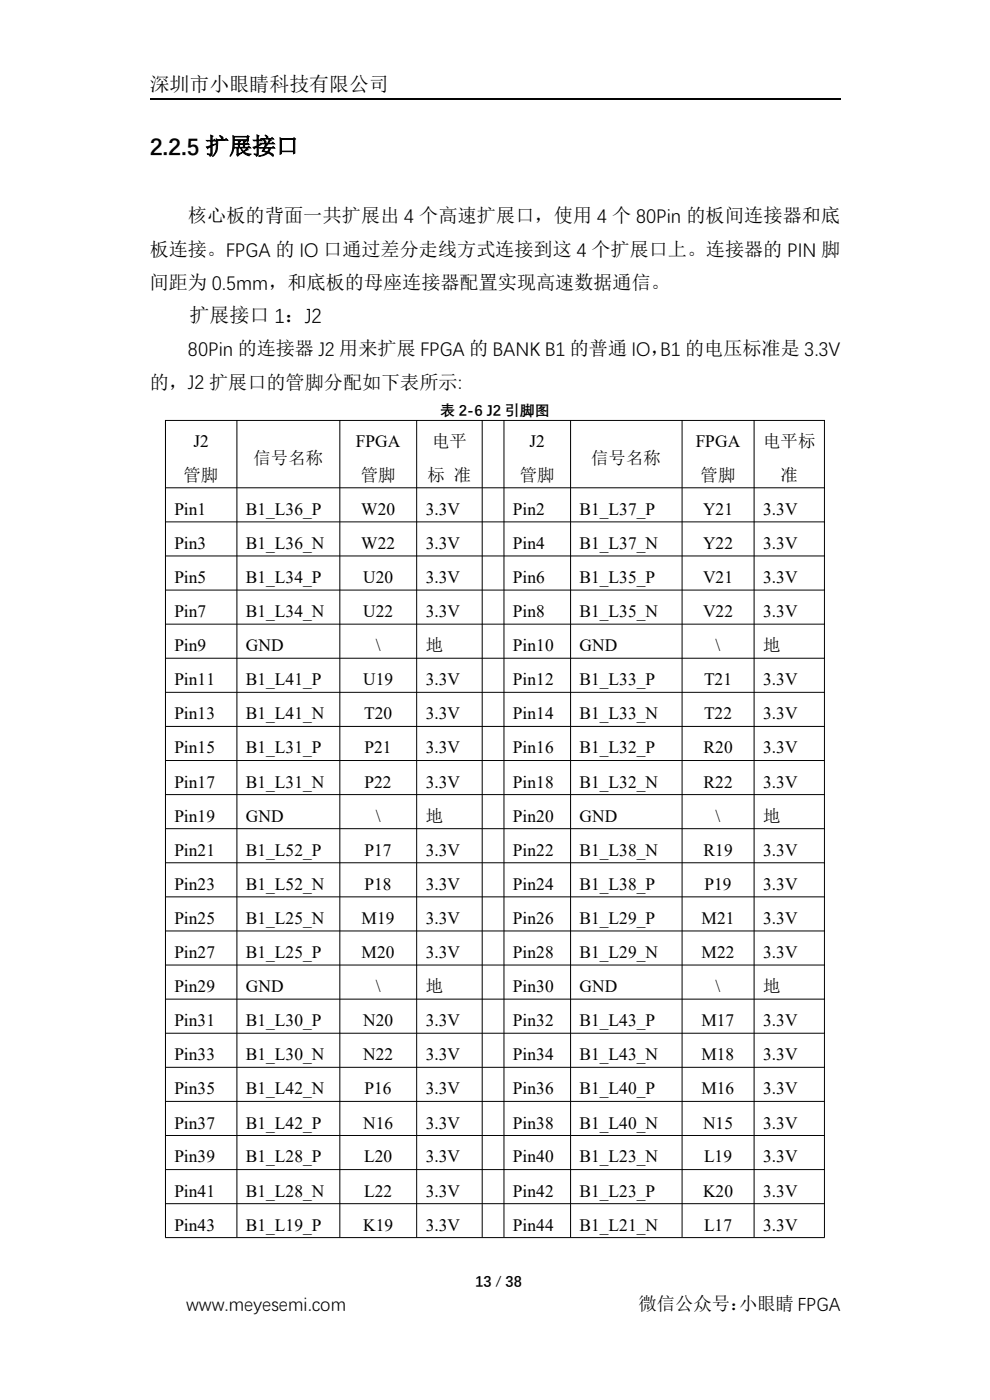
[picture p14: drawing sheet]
<svg xmlns="http://www.w3.org/2000/svg" width="210mm" height="297mm" viewBox="0 0 210 297" stroke-linecap="round" stroke-linejoin="round" font-family="sans-serif">
<defs><g id="words">
<text font-size="5" x="31.7" y="32.7">2.2.5 扩展接口</text>
<g font-size="4.2">
<text x="31.7" y="19.3">深圳市小眼睛科技有限公司</text>
<text x="40.2" y="68.3">扩展接口 1：J2</text>
</g>
<g font-size="4.1">
<text x="39.9" y="47.1">核心板的背面一共扩展出 4 个高速扩展口，使用 4 个 80Pin 的板间连接器和底</text>
<text x="31.7" y="54.2">板连接。FPGA 的 IO 口通过差分走线方式连接到这 4 个扩展口上。连接器的 PIN 脚</text>
<text x="31.7" y="61.3">间距为 0.5mm，和底板的母座连接器配置实现高速数据通信。</text>
<text x="39.9" y="75.4">80Pin 的连接器 J2 用来扩展 FPGA 的 BANK B1 的普通 IO，</text>
<text x="140" y="75.4">B1 的电压标准是 3.3V</text>
<text x="31.7" y="82.4">的，J2 扩展口的管脚分配如下表所示:</text>
</g>
<g font-size="3.9">
<text x="39.5" y="278">www.meyesemi.com</text>
<text x="135.5" y="278">微信公众号：</text>
<text x="156.8" y="278">小眼睛 FPGA</text>
</g>
<g font-size="3.7">
<text x="41" y="94.9">J2</text>
<text x="75.5" y="94.9">FPGA</text>
<text x="91.7" y="94.9">电平</text>
<text x="112.3" y="94.9">J2</text>
<text x="147.6" y="94.9">FPGA</text>
<text x="161.9" y="94.9">电平标</text>
<text x="38.9" y="102">管脚</text>
<text x="53.8" y="98.4">信号名称</text>
<text x="76.5" y="102">管脚</text>
<text x="90.7" y="102">标 准</text>
<text x="110.3" y="102">管脚</text>
<text x="125.4" y="98.4">信号名称</text>
<text x="148.6" y="102">管脚</text>
<text x="165.6" y="102">准</text>
<text x="37" y="109.2">Pin1</text>
<text x="52.2" y="109.2">B1_L36_P</text>
<text x="76.6" y="109.2">W20</text>
<text x="90.3" y="109.2">3.3V</text>
<text x="108.8" y="109.2">Pin2</text>
<text x="122.9" y="109.2">B1_L37_P</text>
<text x="149.1" y="109.2">Y21</text>
<text x="161.9" y="109.2">3.3V</text>
<text x="37" y="116.4">Pin3</text>
<text x="52.2" y="116.4">B1_L36_N</text>
<text x="76.6" y="116.4">W22</text>
<text x="90.3" y="116.4">3.3V</text>
<text x="108.8" y="116.4">Pin4</text>
<text x="122.9" y="116.4">B1_L37_N</text>
<text x="149.1" y="116.4">Y22</text>
<text x="161.9" y="116.4">3.3V</text>
<text x="37" y="123.7">Pin5</text>
<text x="52.2" y="123.7">B1_L34_P</text>
<text x="77" y="123.7">U20</text>
<text x="90.3" y="123.7">3.3V</text>
<text x="108.8" y="123.7">Pin6</text>
<text x="122.9" y="123.7">B1_L35_P</text>
<text x="149.1" y="123.7">V21</text>
<text x="161.9" y="123.7">3.3V</text>
<text x="37" y="130.9">Pin7</text>
<text x="52.2" y="130.9">B1_L34_N</text>
<text x="77" y="130.9">U22</text>
<text x="90.3" y="130.9">3.3V</text>
<text x="108.8" y="130.9">Pin8</text>
<text x="122.9" y="130.9">B1_L35_N</text>
<text x="149.1" y="130.9">V22</text>
<text x="161.9" y="130.9">3.3V</text>
<text x="37" y="138.2">Pin9</text>
<text x="52.2" y="138.2">GND</text>
<text x="79.7" y="138.2">\</text>
<text x="90.3" y="138.2">地</text>
<text x="108.8" y="138.2">Pin10</text>
<text x="122.9" y="138.2">GND</text>
<text x="151.8" y="138.2">\</text>
<text x="161.9" y="138.2">地</text>
<text x="37" y="145.4">Pin11</text>
<text x="52.2" y="145.4">B1_L41_P</text>
<text x="77" y="145.4">U19</text>
<text x="90.3" y="145.4">3.3V</text>
<text x="108.8" y="145.4">Pin12</text>
<text x="122.9" y="145.4">B1_L33_P</text>
<text x="149.4" y="145.4">T21</text>
<text x="161.9" y="145.4">3.3V</text>
<text x="37" y="152.6">Pin13</text>
<text x="52.2" y="152.6">B1_L41_N</text>
<text x="77.3" y="152.6">T20</text>
<text x="90.3" y="152.6">3.3V</text>
<text x="108.8" y="152.6">Pin14</text>
<text x="122.9" y="152.6">B1_L33_N</text>
<text x="149.4" y="152.6">T22</text>
<text x="161.9" y="152.6">3.3V</text>
<text x="37" y="159.8">Pin15</text>
<text x="52.2" y="159.8">B1_L31_P</text>
<text x="77.3" y="159.8">P21</text>
<text x="90.3" y="159.8">3.3V</text>
<text x="108.8" y="159.8">Pin16</text>
<text x="122.9" y="159.8">B1_L32_P</text>
<text x="149.2" y="159.8">R20</text>
<text x="161.9" y="159.8">3.3V</text>
<text x="37" y="167.1">Pin17</text>
<text x="52.2" y="167.1">B1_L31_N</text>
<text x="77.3" y="167.1">P22</text>
<text x="90.3" y="167.1">3.3V</text>
<text x="108.8" y="167.1">Pin18</text>
<text x="122.9" y="167.1">B1_L32_N</text>
<text x="149.2" y="167.1">R22</text>
<text x="161.9" y="167.1">3.3V</text>
<text x="37" y="174.3">Pin19</text>
<text x="52.2" y="174.3">GND</text>
<text x="79.7" y="174.3">\</text>
<text x="90.3" y="174.3">地</text>
<text x="108.8" y="174.3">Pin20</text>
<text x="122.9" y="174.3">GND</text>
<text x="151.8" y="174.3">\</text>
<text x="161.9" y="174.3">地</text>
<text x="37" y="181.5">Pin21</text>
<text x="52.2" y="181.5">B1_L52_P</text>
<text x="77.3" y="181.5">P17</text>
<text x="90.3" y="181.5">3.3V</text>
<text x="108.8" y="181.5">Pin22</text>
<text x="122.9" y="181.5">B1_L38_N</text>
<text x="149.2" y="181.5">R19</text>
<text x="161.9" y="181.5">3.3V</text>
<text x="37" y="188.8">Pin23</text>
<text x="52.2" y="188.8">B1_L52_N</text>
<text x="77.3" y="188.8">P18</text>
<text x="90.3" y="188.8">3.3V</text>
<text x="108.8" y="188.8">Pin24</text>
<text x="122.9" y="188.8">B1_L38_P</text>
<text x="149.4" y="188.8">P19</text>
<text x="161.9" y="188.8">3.3V</text>
<text x="37" y="196">Pin25</text>
<text x="52.2" y="196">B1_L25_N</text>
<text x="76.7" y="196">M19</text>
<text x="90.3" y="196">3.3V</text>
<text x="108.8" y="196">Pin26</text>
<text x="122.9" y="196">B1_L29_P</text>
<text x="148.8" y="196">M21</text>
<text x="161.9" y="196">3.3V</text>
<text x="37" y="203.2">Pin27</text>
<text x="52.2" y="203.2">B1_L25_P</text>
<text x="76.7" y="203.2">M20</text>
<text x="90.3" y="203.2">3.3V</text>
<text x="108.8" y="203.2">Pin28</text>
<text x="122.9" y="203.2">B1_L29_N</text>
<text x="148.8" y="203.2">M22</text>
<text x="161.9" y="203.2">3.3V</text>
<text x="37" y="210.5">Pin29</text>
<text x="52.2" y="210.5">GND</text>
<text x="79.7" y="210.5">\</text>
<text x="90.3" y="210.5">地</text>
<text x="108.8" y="210.5">Pin30</text>
<text x="122.9" y="210.5">GND</text>
<text x="151.8" y="210.5">\</text>
<text x="161.9" y="210.5">地</text>
<text x="37" y="217.7">Pin31</text>
<text x="52.2" y="217.7">B1_L30_P</text>
<text x="77" y="217.7">N20</text>
<text x="90.3" y="217.7">3.3V</text>
<text x="108.8" y="217.7">Pin32</text>
<text x="122.9" y="217.7">B1_L43_P</text>
<text x="148.8" y="217.7">M17</text>
<text x="161.9" y="217.7">3.3V</text>
<text x="37" y="224.9">Pin33</text>
<text x="52.2" y="224.9">B1_L30_N</text>
<text x="77" y="224.9">N22</text>
<text x="90.3" y="224.9">3.3V</text>
<text x="108.8" y="224.9">Pin34</text>
<text x="122.9" y="224.9">B1_L43_N</text>
<text x="148.8" y="224.9">M18</text>
<text x="161.9" y="224.9">3.3V</text>
<text x="37" y="232.2">Pin35</text>
<text x="52.2" y="232.2">B1_L42_N</text>
<text x="77.3" y="232.2">P16</text>
<text x="90.3" y="232.2">3.3V</text>
<text x="108.8" y="232.2">Pin36</text>
<text x="122.9" y="232.2">B1_L40_P</text>
<text x="148.8" y="232.2">M16</text>
<text x="161.9" y="232.2">3.3V</text>
<text x="37" y="239.4">Pin37</text>
<text x="52.2" y="239.4">B1_L42_P</text>
<text x="77" y="239.4">N16</text>
<text x="90.3" y="239.4">3.3V</text>
<text x="108.8" y="239.4">Pin38</text>
<text x="122.9" y="239.4">B1_L40_N</text>
<text x="149.1" y="239.4">N15</text>
<text x="161.9" y="239.4">3.3V</text>
<text x="37" y="246.6">Pin39</text>
<text x="52.2" y="246.6">B1_L28_P</text>
<text x="77.3" y="246.6">L20</text>
<text x="90.3" y="246.6">3.3V</text>
<text x="108.8" y="246.6">Pin40</text>
<text x="122.9" y="246.6">B1_L23_N</text>
<text x="149.4" y="246.6">L19</text>
<text x="161.9" y="246.6">3.3V</text>
<text x="37" y="253.8">Pin41</text>
<text x="52.2" y="253.8">B1_L28_N</text>
<text x="77.3" y="253.8">L22</text>
<text x="90.3" y="253.8">3.3V</text>
<text x="108.8" y="253.8">Pin42</text>
<text x="122.9" y="253.8">B1_L23_P</text>
<text x="149.1" y="253.8">K20</text>
<text x="161.9" y="253.8">3.3V</text>
<text x="37" y="261.1">Pin43</text>
<text x="52.2" y="261.1">B1_L19_P</text>
<text x="77" y="261.1">K19</text>
<text x="90.3" y="261.1">3.3V</text>
<text x="108.8" y="261.1">Pin44</text>
<text x="122.9" y="261.1">B1_L21_N</text>
<text x="149.4" y="261.1">L17</text>
<text x="161.9" y="261.1">3.3V</text>
</g>
<g font-size="3.2">
<text x="93.3" y="88.1">表 2-6 J2 引脚图</text>
<text x="100.8" y="272.9">13 / 38</text>
</g>
</g></defs>
<path d="M31.7 21h146.6" fill="none" stroke="#000" stroke-width=".25"/>
<g fill="none" stroke="#000" stroke-width=".21">
<path d="M35 89.2h140M35.1 89.1v173.4M50.3 89.1v173.4M72.1 89.1v173.4M88.4 89.1v173.4M102.3 89.1v173.4M106.9 89.1v173.4M121 89.1v173.4M144.7 89.1v173.4M160 89.1v173.4M174.9 89.1v173.4M35 103.5h140"/>
<path d="M35 110.7h140M35 117.9h140M35 125.2h140M35 132.4h140M35 139.6h140M35 146.9h140M35 154.1h140M35 161.3h140M35 168.6h140M35 175.8h140M35 183h140M35 190.3h140"/>
<path d="M35 197.5h140M35 204.7h140M35 212h140M35 219.2h140M35 226.4h140M35 233.7h140M35 240.9h140M35 248.1h140M35 255.4h140M35 262.6h140"/>
</g>
<use href="#words"/>
</svg>
